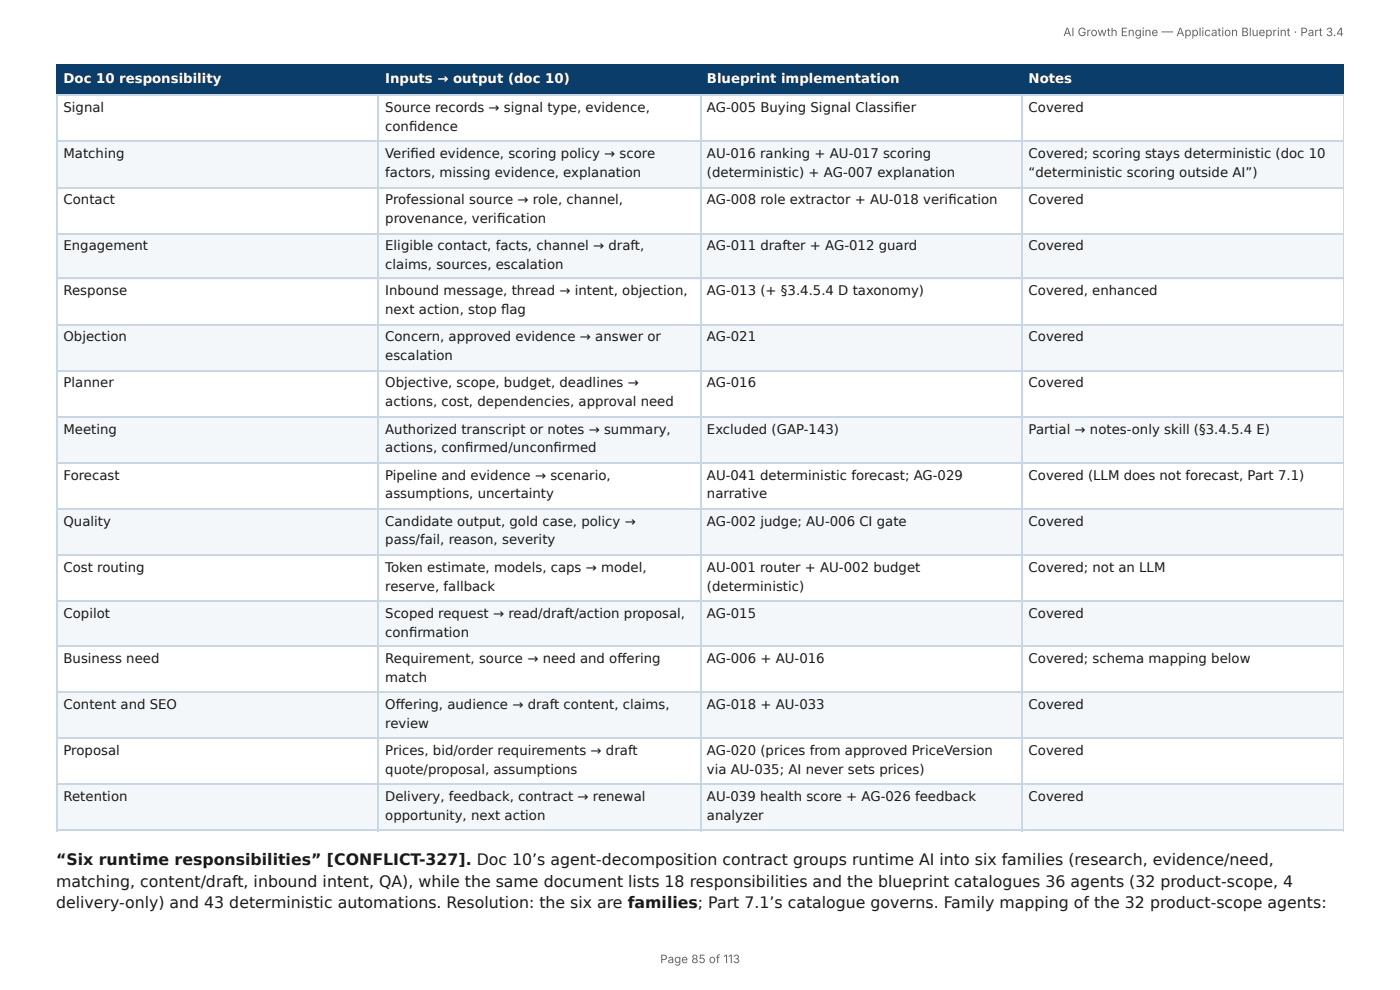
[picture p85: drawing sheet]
<svg xmlns="http://www.w3.org/2000/svg" width="297mm" height="210mm" viewBox="0 0 297 210" stroke-linecap="round" stroke-linejoin="round" font-family="sans-serif">
<defs><g id="words">
<g font-size="3.3" fill="#1a1a1a">
<text x="11.9" y="183.6">“Six runtime responsibilities” [CONFLICT-327]. Doc 10’s agent-decomposition contract groups runtime AI into six families (research, evidence/need,</text>
<text x="11.9" y="188.4">matching, content/draft, inbound intent, QA), while the same document lists 18 responsibilities and the blueprint catalogues 36 agents (32 product-scope, 4</text>
<text x="11.9" y="192.9">delivery-only) and 43 deterministic automations. Resolution: the six are families; Part 7.1’s catalogue governs. Family mapping of the 32 product-scope agents:</text>
</g>
<g font-size="2.8" fill="#fff">
<text x="13.5" y="17.7">Doc 10 responsibility</text>
<text x="81.8" y="17.7">Inputs → output (doc 10)</text>
<text x="150.2" y="17.7">Blueprint implementation</text>
<text x="218.5" y="17.7">Notes</text>
</g>
<g font-size="2.8" fill="#1a1a1a">
<text x="13.5" y="23.8">Signal</text>
<text x="81.8" y="23.8">Source records → signal type, evidence,</text>
<text x="150.2" y="23.8">AG-005 Buying Signal Classifi er</text>
<text x="218.5" y="23.8">Covered</text>
<text x="81.8" y="27.8">confi dence</text>
<text x="13.5" y="33.6">Matching</text>
<text x="81.8" y="33.6">Verifi ed evidence, scoring policy → score</text>
<text x="150.2" y="33.6">AU-016 ranking + AU-017 scoring</text>
<text x="218.5" y="33.6">Covered; scoring stays deterministic (doc 10</text>
<text x="81.8" y="37.6">factors, missing evidence, explanation</text>
<text x="150.2" y="37.6">(deterministic) + AG-007 explanation</text>
<text x="218.5" y="37.6">“deterministic scoring outside AI”)</text>
<text x="13.5" y="43.4">Contact</text>
<text x="81.8" y="43.4">Professional source → role, channel,</text>
<text x="81.8" y="47.4">provenance, verifi cation</text>
<text x="150.2" y="43.4">AG-008 role extractor + AU-018 verifi cation</text>
<text x="218.5" y="43.4">Covered</text>
<text x="13.5" y="53.2">Engagement</text>
<text x="81.8" y="53.2">Eligible contact, facts, channel → draft,</text>
<text x="150.2" y="53.2">AG-011 drafter + AG-012 guard</text>
<text x="218.5" y="53.2">Covered</text>
<text x="81.8" y="57.1">claims, sources, escalation</text>
<text x="13.5" y="62.7">Response</text>
<text x="81.8" y="62.7">Inbound message, thread → intent, objection,</text>
<text x="150.2" y="62.7">AG-013 (+ §3.4.5.4 D taxonomy)</text>
<text x="218.5" y="62.7">Covered, enhanced</text>
<text x="81.8" y="66.7">next action, stop fl ag</text>
<text x="13.5" y="72.5">Objection</text>
<text x="81.8" y="72.5">Concern, approved evidence → answer or</text>
<text x="81.8" y="76.5">escalation</text>
<text x="150.2" y="72.5">AG-021</text>
<text x="218.5" y="72.5">Covered</text>
<text x="13.5" y="82.3">Planner</text>
<text x="81.8" y="82.3">Objective, scope, budget, deadlines →</text>
<text x="150.2" y="82.3">AG-016</text>
<text x="218.5" y="82.3">Covered</text>
<text x="81.8" y="86.3">actions, cost, dependencies, approval need</text>
<text x="13.5" y="92.1">Meeting</text>
<text x="81.8" y="92.1">Authorized transcript or notes → summary,</text>
<text x="150.2" y="92.1">Excluded (GAP-143)</text>
<text x="218.5" y="92.1">Partial → notes-only skill (§3.4.5.4 E)</text>
<text x="13.5" y="101.9">Forecast</text>
<text x="81.8" y="96">actions, confi rmed/unconfi rmed</text>
<text x="81.8" y="101.9">Pipeline and evidence → scenario,</text>
<text x="150.2" y="101.9">AU-041 deterministic forecast; AG-029</text>
<text x="218.5" y="101.9">Covered (LLM does not forecast, Part 7.1)</text>
<text x="81.8" y="105.8">assumptions, uncertainty</text>
<text x="150.2" y="105.8">narrative</text>
<text x="13.5" y="111.7">Quality</text>
<text x="81.8" y="111.7">Candidate output, gold case, policy →</text>
<text x="150.2" y="111.7">AG-002 judge; AU-006 CI gate</text>
<text x="218.5" y="111.7">Covered</text>
<text x="81.8" y="115.6">pass/fail, reason, severity</text>
<text x="13.5" y="121.4">Cost routing</text>
<text x="81.8" y="121.4">Token estimate, models, caps → model,</text>
<text x="81.8" y="125.4">reserve, fallback</text>
<text x="150.2" y="121.4">AU-001 router + AU-002 budget</text>
<text x="150.2" y="125.4">(deterministic)</text>
<text x="218.5" y="121.4">Covered; not an LLM</text>
<text x="13.5" y="131.2">Copilot</text>
<text x="81.8" y="131.2">Scoped request → read/draft/action proposal,</text>
<text x="150.2" y="131.2">AG-015</text>
<text x="218.5" y="131.2">Covered</text>
<text x="81.8" y="135.2">confi rmation</text>
<text x="13.5" y="140.8">Business need</text>
<text x="81.8" y="140.8">Requirement, source → need and off ering</text>
<text x="150.2" y="140.8">AG-006 + AU-016</text>
<text x="218.5" y="140.8">Covered; schema mapping below</text>
<text x="81.8" y="144.7">match</text>
<text x="13.5" y="150.5">Content and SEO</text>
<text x="81.8" y="150.5">Off ering, audience → draft content, claims,</text>
<text x="81.8" y="154.5">review</text>
<text x="150.2" y="150.5">AG-018 + AU-033</text>
<text x="218.5" y="150.5">Covered</text>
<text x="13.5" y="160.3">Proposal</text>
<text x="81.8" y="160.3">Prices, bid/order requirements → draft</text>
<text x="150.2" y="160.3">AG-020 (prices from approved PriceVersion</text>
<text x="218.5" y="160.3">Covered</text>
<text x="81.8" y="164.3">quote/proposal, assumptions</text>
<text x="150.2" y="164.3">via AU-035; AI never sets prices)</text>
<text x="13.5" y="170.1">Retention</text>
<text x="81.8" y="170.1">Delivery, feedback, contract → renewal</text>
<text x="150.2" y="170.1">AU-039 health score + AG-026 feedback</text>
<text x="218.5" y="170.1">Covered</text>
<text x="81.8" y="174.1">opportunity, next action</text>
<text x="150.2" y="174.1">analyzer</text>
</g>
<g font-size="2.5" fill="#666">
<text x="225.8" y="7.7">AI Growth Engine — Application Blueprint · Part 3.4</text>
<text x="140.2" y="204.5">Page 85 of 113</text>
</g>
</g></defs>
<g fill="#0b3d6b">
<path d="M12.2 14h68.2v6.1h-68.2z"/>
<path d="M80.4 14h68.3v6.1h-68.3z"/>
<path d="M148.7 14h68.3v6.1h-68.3z"/>
<path d="M217 14h68.4v6.1h-68.4z"/>
</g>
<g fill="#f4f7fa">
<path d="M12.2 29.9h68.2v9.8h-68.2z"/>
<path d="M80.4 29.9h68.3v9.8h-68.3z"/>
<path d="M148.7 29.9h68.3v9.8h-68.3z"/>
<path d="M217 29.9h68.4v9.8h-68.4z"/>
<path d="M12.2 49.5h68.2v9.8h-68.2z"/>
<path d="M80.4 49.5h68.3v9.8h-68.3z"/>
<path d="M148.7 49.5h68.3v9.8h-68.3z"/>
<path d="M217 49.5h68.4v9.8h-68.4z"/>
<path d="M12.2 69.1h68.2v9.7h-68.2z"/>
<path d="M80.4 69.1h68.3v9.7h-68.3z"/>
<path d="M148.7 69.1h68.3v9.7h-68.3z"/>
<path d="M217 69.1h68.4v9.7h-68.4z"/>
<path d="M12.2 88.6h68.2v9.6h-68.2z"/>
<path d="M80.4 88.6h68.3v9.6h-68.3z"/>
<path d="M148.7 88.6h68.3v9.6h-68.3z"/>
<path d="M217 88.6h68.4v9.6h-68.4z"/>
<path d="M12.2 107.9h68.2v9.8h-68.2z"/>
<path d="M80.4 107.9h68.3v9.8h-68.3z"/>
<path d="M148.7 107.9h68.3v9.8h-68.3z"/>
<path d="M217 107.9h68.4v9.8h-68.4z"/>
<path d="M12.2 127.5h68.2v9.8h-68.2z"/>
<path d="M80.4 127.5h68.3v9.8h-68.3z"/>
<path d="M148.7 127.5h68.3v9.8h-68.3z"/>
<path d="M217 127.5h68.4v9.8h-68.4z"/>
<path d="M12.2 147.1h68.2v9.8h-68.2z"/>
<path d="M80.4 147.1h68.3v9.8h-68.3z"/>
<path d="M148.7 147.1h68.3v9.8h-68.3z"/>
<path d="M217 147.1h68.4v9.8h-68.4z"/>
<path d="M12.2 166.7h68.2v9.5h-68.2z"/>
<path d="M80.4 166.7h68.3v9.5h-68.3z"/>
<path d="M148.7 166.7h68.3v9.5h-68.3z"/>
<path d="M217 166.7h68.4v9.5h-68.4z"/>
</g>
<path d="M11.9 13.9h273.5M12 13.8v6.6M80.3 13.8v6.6M148.8 13.8v6.6M217.1 13.8v6.6M11.9 20.2h273.5" fill="none" stroke="#0b3d6b" stroke-width=".26"/>
<path d="M285.3 13.8v6.6" fill="none" stroke="#0b3d6b" stroke-width=".21"/>
<g fill="none" stroke="#c9d6e3" stroke-width=".26">
<path d="M11.9 20.2h273.5M11.9 30h273.5M11.9 39.8h273.5M12 20.4v156.1M80.3 20.4v156.1M148.8 20.4v156.1M217.1 20.4v156.1M11.9 49.6h273.5M11.9 59.1h273.5M11.9 68.9h273.5M11.9 78.7h273.5M11.9 88.5h273.5"/>
<path d="M11.9 98.3h273.5M11.9 108.1h273.5M11.9 117.9h273.5M11.9 127.7h273.5M11.9 137.2h273.5M11.9 147h273.5M11.9 156.8h273.5M11.9 166.6h273.5M11.9 176.3h273.5"/>
</g>
<path d="M285.3 20.4v156.1" fill="none" stroke="#c9d6e3" stroke-width=".21"/>
<use href="#words"/>
</svg>
